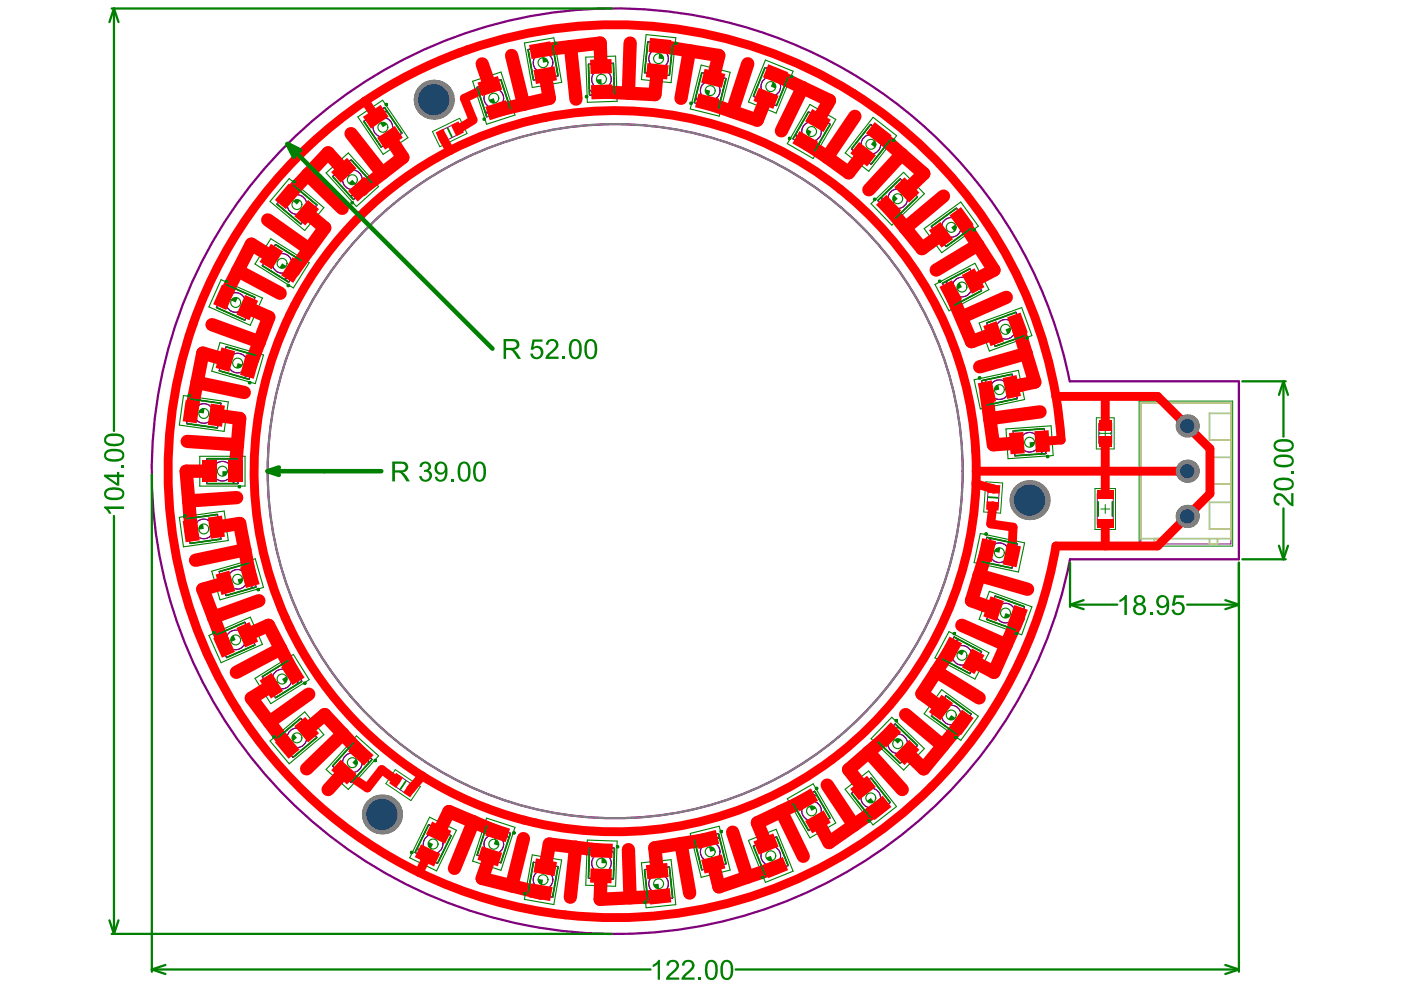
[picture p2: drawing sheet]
<svg xmlns="http://www.w3.org/2000/svg" width="297mm" height="210mm" viewBox="0 0 297 210" stroke-linecap="round" stroke-linejoin="round" font-family="sans-serif">
<path d="M91.7 27.9l5.8-2.8 1.5 3.2-5.7 2.8zM232.4 88.6h3.8v6.6h-3.8zM233.4 91.9h1.9M234.3 90.9v1.9M241.5 85h19.8v30.8h-19.8zM209 102.2l3.6 .2-.5 6.4-3.5-.2zM232.2 103.6h4.3v8.7h-4.3zM233.4 107.9h1.9M234.3 107v1.9M83.8 163.2l5.3 3.6-2 2.9-5.3-3.5z" fill="none" stroke="#008000" stroke-width=".21"/>
<g fill="none" stroke="#008000" stroke-width=".23">
<path d="M100.2 17.2l6-1.9 3 9.1-6 1.9zM111.2 9.1l6.2-1.1 1.7 9.5-6.2 1.1zM124.2 12.1l6.3-.2 .4 9.6-6.4 .2zM137 7.3l6.3 .7-1 9.5-6.3-.6zM148.7 13.8l6.1 1.5-2.3 9.3-6.2-1.5zM162.3 12.7l5.9 2.4-3.6 8.9-5.9-2.4zM61.3 37.9l7.4 6.1-4.1 4.9-7.3-6.2zM69.1 36.7l4.7-4.3 6.5 7.2-4.7 4.2zM75.9 24.8l5.2-3.6 5.4 8-5.3 3.5zM171.7 22.2l5.5 3.1-4.8 8.3-5.5-3.1zM185.1 24.9l5 3.9-5.9 7.5-5-3.9zM46.9 59.3l8.7 3.9-2.5 5.8-8.8-3.9z"/>
<path d="M57.4 50.6l8.2 5.1-3.4 5.4-8.1-5.1zM184.7 43.2l6.9-6.7 4.4 4.6-6.9 6.6zM195.9 48.5l7.8-5.7 3.7 5.1-7.7 5.7zM46.6 72.6l9.3 2.7-1.8 6-9.2-2.6zM198.2 60.3l8.5-4.5 3 5.6-8.5 4.5zM207.6 68.5l9-3.3 2.2 6-9 3.2zM38.9 83.9l9.5 1.3-.9 6.3-9.5-1.4zM42.4 96.7h9.6v6.4h-9.6zM206.5 80.5l9.4-2 1.3 6.2-9.4 2zM213.3 91l9.6-.7 .4 6.3-9.6 .7zM38 109.7l9.5-1.4 .9 6.3-9.5 1.3zM207.8 113.1l9.4 2-1.3 6.2-9.4-2z"/>
<path d="M44.3 134.7l8.8-3.9 2.5 5.8-8.7 3.9zM44.9 121.1l9.2-2.6 1.8 6-9.3 2.7zM201.2 133.9l8.5 4.5-3 5.6-8.5-4.5zM209.8 125.4l9 3.3-2.2 5.9-9-3.3zM54.1 143.8l8.1-5 3.4 5.3-8.2 5.1zM57.3 157.1l7.3-6.2 4.1 4.9-7.4 6.1zM75.6 156l4.7 4.3-6.5 7.1-4.7-4.2zM189.1 152.1l6.9 6.6-4.4 4.6-6.9-6.7zM199.7 146.2l7.7 5.7-3.7 5.1-7.8-5.7zM91.1 173.3l5.7 2.7-4.2 8.6-5.7-2.7zM103.2 173.5l6 1.9-3 9.1-6-1.9zM124.5 178.1l6.4 .2-.4 9.6-6.3-.2z"/>
<path d="M146.3 176.7l6.2-1.5 2.3 9.3-6.1 1.5zM158.7 178.2l5.9-2.4 3.6 8.9-5.9 2.4zM166.9 169.4l5.5-3.2 4.8 8.3-5.5 3.2zM179.2 167.3l5-3.8 5.9 7.5-5 3.9zM112.9 181.3l6.2 1-1.7 9.5-6.2-1.1zM136 182.9l6.3-.6 1 9.5-6.3 .7z"/>
</g>
<g fill="none" stroke="#800080" stroke-width=".24">
<path d="M101.2 18.5l5-1.6 2 6.2-5 1.7zM112 10.5l5.2-.9 1.1 6.5-5.2 .9zM116.1 9.8l1.2 .9M124.8 13.6l5.3-.2 .2 6.6-5.3 .2zM125 19.1l1.1 1M137.4 8.9l5.2 .5-.7 6.6-5.2-.6zM141.5 9.4l.9 1.1M148.8 15.4l5.1 1.2-1.6 6.5-5.1-1.3zM162.2 14.3l4.9 2-2.5 6.1-4.9-2zM166.1 15.9l.5 1.4M62.1 39.2l5.1 4.3-3.4 4-5.1-4.2zM62.9 40l-1.4 .1"/>
<path d="M70.5 37.4l4-3.5 4.4 4.9-3.9 3.5zM77.1 25.7l4.4-2.9 3.7 5.4-4.4 3zM80.6 23.4l1.5 .3M102.9 23.7l1.3 .7M147.5 20.7l.8 1.3M168.7 28.5l.4 1.4M171.4 23.7l4.6 2.6-3.3 5.8-4.6-2.7zM184.6 26.4l4.2 3.2-4.1 5.2-4.2-3.2zM187.9 29l.1 1.4M58.4 51.8l5.6 3.5-2.8 4.5-5.6-3.5zM61.7 58.8l-1.4 .4M74.3 41.5h1.4"/>
<path d="M186.1 42.5l4.8-4.6 3.6 3.8-4.7 4.6zM187 41.8l-.1 1.5M197.5 48l5.3-3.9 3.1 4.3-5.3 3.9zM200.8 59.6l-.4 1.4M205.2 47.5l-.2 1.5M47.9 73.5l6.4 1.9-1.5 5-6.3-1.8zM48 60.4l6.1 2.7-2.2 4.8-6-2.7zM49 60.9l-1.4 .5M53.1 79.3l-1.3 .8M199.8 60.1l5.8-3.1 2.5 4.6-5.8 3.1zM209.2 68.5l6.2-2.3 1.8 5-6.2 2.2zM216.8 70.2l-.7 1.3"/>
<path d="M40.3 84.6l6.6 .9-.8 5.2-6.5-.9zM41.4 84.8l-1.2 .9M43.8 97.3h6.7v5.2h-6.7zM208.1 80.7l6.5-1.4 1.1 5.2-6.5 1.4zM209.2 80.6l-.8 1.2M214.8 91.4l6.6-.5 .4 5.3-6.6 .4zM221.6 95.1l-.9 1.1M39.6 110l6.5-.9 .8 5.2-6.6 .9zM40.7 109.9l-.9 1.2M50.4 101.4l-1 1.1M209.2 113.9l6.5 1.4-1.1 5.2-6.5-1.4zM210.3 114.2l-1.3 .8"/>
<path d="M45.9 134.6l6-2.7 2.2 4.8-6.1 2.7zM46.5 121.2l6.3-1.8 1.5 5.1-6.4 1.8zM46.9 134.2l-.5 1.4M53.9 123.4l-.7 1.3M202.3 135.1l5.8 3.1-2.5 4.6-5.8-3.1zM203.2 135.6l-1.4 .5M211 126.4l6.2 2.2-1.8 5-6.2-2.3zM215.7 132.5l-1.3 .6M55.6 143.5l5.6-3.5 2.8 4.5-5.6 3.5zM58.7 156.5l5.1-4.2 3.4 4-5.1 4.3zM59.6 155.9l-.1 1.4M63.4 143.6l-.4 1.4"/>
<path d="M75 157.5l3.9 3.5-4.4 4.9-4-3.5zM189.8 153.5l4.7 4.6-3.6 3.8-4.8-4.6zM190.5 154.3h-1.4M200.6 147.5l5.3 3.9-3.1 4.3-5.3-3.9zM203.4 154.7l-1.4 .3M78 160.3l.1 1.5M88.5 179.8l.5 1.4M90.9 174.8l4.7 2.3-2.9 6-4.7-2.3zM103.2 175l5 1.7-2 6.3-5-1.7zM107.2 176.4l.6 1.3M125 179.6l5.3 .2-.2 6.6-5.3-.2zM129.2 179.8l1 1.1"/>
<path d="M147.2 178l5.1-1.2 1.6 6.4-5.1 1.2zM151.3 177.1l1.2 .7M159.7 179.4l4.9-2 2.5 6.1-4.9 2zM168.1 170.4l4.6-2.7 3.3 5.8-4.6 2.6zM171.8 168.4l1.4 .3M180.5 168.2l4.2-3.2 4 5.2-4.1 3.2zM184 172.5l1.4 .2M112.2 188.2l.9 1.2M113.1 182.8l5.2 .9-1.1 6.5-5.2-.9zM136.7 184.4l5.2-.6 .7 6.6-5.2 .5zM137.3 189.8l1.2 1M161.9 184.5l1.3 .5"/>
<circle cx="115.1" cy="13.3" r="2.08"/>
<circle cx="127.5" cy="16.8" r="2.08"/>
<circle cx="139.6" cy="12.4" r="2.08"/>
<circle cx="150.6" cy="19.2" r="2.08"/>
<circle cx="163.4" cy="18.4" r="2.08"/>
<circle cx="74.7" cy="38.1" r="2.08"/>
<circle cx="81.2" cy="27" r="2.08"/>
<circle cx="104.7" cy="20.8" r="2.08"/>
<circle cx="172.1" cy="27.9" r="2.08"/>
<circle cx="184.7" cy="30.6" r="2.08"/>
<circle cx="59.8" cy="55.8" r="2.08"/>
<circle cx="63" cy="43.4" r="2.08"/>
<circle cx="190.3" cy="42.1" r="2.08"/>
<circle cx="201.7" cy="48.2" r="2.08"/>
<circle cx="50" cy="64.1" r="2.08"/>
<circle cx="50.4" cy="77" r="2.08"/>
<circle cx="204" cy="60.9" r="2.08"/>
<circle cx="213.2" cy="69.8" r="2.08"/>
<circle cx="43.2" cy="87.7" r="2.08"/>
<circle cx="47.2" cy="99.9" r="2.08"/>
<circle cx="211.9" cy="82.6" r="2.08"/>
<circle cx="218.3" cy="93.8" r="2.08"/>
<circle cx="43.2" cy="112.1" r="2.08"/>
<circle cx="211.9" cy="117.2" r="2.08"/>
<circle cx="50" cy="135.7" r="2.08"/>
<circle cx="50.4" cy="122.8" r="2.08"/>
<circle cx="204" cy="138.9" r="2.08"/>
<circle cx="213.2" cy="130" r="2.08"/>
<circle cx="59.8" cy="144" r="2.08"/>
<circle cx="63" cy="156.4" r="2.08"/>
<circle cx="190.3" cy="157.7" r="2.08"/>
<circle cx="201.7" cy="151.6" r="2.08"/>
<circle cx="74.7" cy="161.7" r="2.08"/>
<circle cx="91.8" cy="179" r="2.08"/>
<circle cx="104.7" cy="179" r="2.08"/>
<circle cx="172.1" cy="171.9" r="2.08"/>
<circle cx="184.6" cy="169.2" r="2.08"/>
<circle cx="115.1" cy="186.5" r="2.08"/>
<circle cx="127.5" cy="183" r="2.08"/>
<circle cx="139.6" cy="187.4" r="2.08"/>
<circle cx="150.6" cy="180.6" r="2.08"/>
<circle cx="163.4" cy="181.5" r="2.08"/>
</g>
<path d="M93.1 27.9l3.4-1.7 1.1 2.1-3.4 1.7zM233 89.8h2.7v4.2h-2.7zM241.9 85.5h19.1v29.8h-19.1zM209.5 103.5l2.4 .2-.3 3.7-2.3-.1zM232.6 104.7h3.4v6.4h-3.4zM84.6 164.4l3.1 2.1-1.3 2-3.2-2.1z" fill="none" stroke="#800080" stroke-width=".21"/>
<g fill="none" stroke="#800080" stroke-width=".48">
<path d="M60.9 30.6a98.3 98.3 0 0 1 165.9 50.3l35.9-.1v37.8h-35.8a98.2 98.2 0 0 1-139.6 69.5 98.2 98.2 0 0 1-30.7-152.9z"/>
<circle cx="130.5" cy="99.9" r="73.6"/>
</g>
<path d="M77.1 49.2a73.6 73.6 0 0 1 119.9 19.1 73.6 73.6 0 0 1-61.1 105 73.6 73.6 0 0 1-72.1-41.9 73.6 73.6 0 0 1 13.3-82.2z" fill="none" stroke="#808080" stroke-width=".21"/>
<path d="M241.9 85.5h19.1v28.7h-19.1zM261 87.6h-4.6v5.7h4.6M261 97h-4.6v5.6h4.6M244.7 114.2v1.1h1.7v-1.1M256.4 114.2v1.1h1.7v-1.1M261 106.5h-4.6v5.7h4.6" fill="none" stroke="#c0c073" stroke-width=".38"/>
<circle cx="218.3" cy="106" r="4.2" fill="#808080"/>
<circle cx="218.3" cy="106" r="3.3" fill="#1f4769"/>
<circle cx="251.7" cy="109.5" r="2.45" fill="#808080"/>
<circle cx="251.7" cy="109.5" r="1.51" fill="#1f4769"/>
<circle cx="251.7" cy="90.3" r="2.45" fill="#808080"/>
<circle cx="251.7" cy="90.3" r="1.51" fill="#1f4769"/>
<circle cx="81" cy="172.7" r="4.2" fill="#808080"/>
<circle cx="81" cy="172.7" r="3.3" fill="#1f4769"/>
<circle cx="251.7" cy="99.9" r="2.45" fill="#808080"/>
<circle cx="251.7" cy="99.9" r="1.51" fill="#1f4769"/>
<circle cx="92" cy="21.1" r="4.2" fill="#808080"/>
<circle cx="92" cy="21.1" r="3.3" fill="#1f4769"/>
<path d="M77.1 49.2a73.6 73.6 0 0 1 119.9 19.1 73.6 73.6 0 0 1-61.1 105 73.6 73.6 0 0 1-72.1-41.9 73.6 73.6 0 0 1 13.3-82.2z" fill="none" stroke="#808080" stroke-width=".21"/>
<path d="M210.5 107.3h.1M210.7 103.7h.1" fill="none" stroke="#f00" stroke-width="1.9"/>
<path d="M76.6 40.2l-.1 .1" fill="none" stroke="#f00" stroke-width="2.8"/>
<circle cx="76.6" cy="40.2" r="1.41" fill="#f00"/>
<path d="M103.9 18.2v.1" fill="none" stroke="#f00" stroke-width="1.9"/>
<path d="M114.6 189.3l.1 .1" fill="none" stroke="#f00" stroke-width="2.8"/>
<circle cx="184.2" cy="159.5" r="1.41" fill="#f00"/>
<path d="M98.4 20.8l1.9 4.6M234.3 84v6.2M234.3 93.6v11.3M256.5 95.1v9.6M210.5 107.3l-.5 3.8M214.5 117.8h.1M214.8 111.8l-.3 6M234.3 111v4.8" fill="none" stroke="#f00" stroke-width="1.9"/>
<circle cx="198.5" cy="142.4" r="1.41" fill="#f00"/>
<g fill="none" stroke="#f00" stroke-width="2.8">
<path d="M115.6 15.9l.9 4.9M121 9.9l1.1 11.1M139.4 15.1l-.5 5M146.2 10.8l-1.8 10M152.4 11.8l-1.2 4.8M170.1 18.6l5.8 2.7M69.6 32.4l-4.4 4.6M74.4 28.3l6.6 8.5M82.7 29.2l2.7 4.2M170.7 30.2l4.7 3.1M186.3 28.5l4.9 4.2M50.4 57.4l-2.9 5.6"/>
<path d="M62.3 57.4l-.2 .2M65 45.1l3.8 3.2M188.4 44l3.5 4.4M55 72.5l-2 5.2M45.9 88l4.9 .7-.5 5.6M50.8 111l-4.9 .8M59.5 137.6l2.6 4.9M201.6 137.7l-3.1 4.7M207.6 122l-1.6 5.4M215.9 131h.1M68.8 151.5l-3.8 3.2M188.4 155.8l-4.2 3.7"/>
<path d="M203.9 153.2h.1M95.2 172.1l5.2 2.2M116.5 179l-.9 4.9M186.3 171.3h.1M108.5 187.8l6.1 1.5M127.4 185.7l-.1 5M127.6 180.3l-5.6-.7-1.1 10.6M139.4 184.7l-.6-5 5.6-.8 1.8 10.5M151.2 183.2l1.2 4.8"/>
</g>
<path d="M93.7 29l1.7 2.9M100.3 25.5l-3 1.8M84 165.4l-3.1-2.2-3 3.9M90.6 181.4l-1.7 3.6" fill="none" stroke="#f00" stroke-width="1.9"/>
<circle cx="207.6" cy="122" r="1.41" fill="#f00"/>
<g fill="none" stroke="#f00" stroke-width="2.8">
<path d="M102.2 13.6l1.7 4.7M108.5 11.8l2.5 10.3M114.7 10.6l12.6-1.5 .1 5M127.6 19.5l11.3 .6M158.5 13.5l-3.2 10.1M65.2 37l-4.3 4.6M69.6 32.4l3.3 3.7M85.4 33.4l-8.8 6.8M116.5 20.8l-11 2.6M162.4 20.8l-1.9 4.7M175.9 21.3l-2.5 4.3M191.2 32.7l-7 7.5"/>
<path d="M53.3 51.8l-2.9 5.6 9 4.8M68.8 48.3l-6.5 9.1M203.9 46.6l3.4 5.3-8.8 5.4M43 74.9l4.8 1.3M45 68.8l10 3.7M52.4 65.2l4.6 2M201.6 62.1l4.4 10.3M215.7 68.9l3.7 12.1-4.9 1.1M39.7 93.6l10.6 .7-.5 5.6M41.8 81.1l10 2.1M44.5 99.9h-5l.5 6.3M40 106.2l.5 6.3"/>
<path d="M50.2 105.5l-10.2 .7M50.8 111l2.2 11.1M209.3 116.6l-1.7 5.4M47.8 123.6l-4.8 1.3M52.4 134.6l4.5-2 2.6 5-9.4 4.9M54.9 127.4l-9.6 3.5 2.2 5.9M53.3 148l7.6 10.2M68.8 151.5l7.7 8.2M184.2 159.5l7.1 7.9M198.5 142.4l9.1 5.6M72.9 163.7l-3.3 3.7M95.2 172.1l-2.2 4.4"/>
<path d="M100.4 174.3l-4 9.8M111 177.8l-2.5 10-6.3-1.5 1.7-4.7M116.5 179l5.5 .6M155.3 176.4l3.1 9.6M170.7 169.6l-10.1 4.8 1.8 4.6M173.4 174.3l2.4 4.3M179.9 163.2l3.1 3.9M133.2 180.1l.4 10.3M139.9 190l-12.6 .7M164.4 183.9l-12 4.1"/>
</g>
<path d="M103.9 18.3l-5.5 2.5M77.4 21.4l2.3 3.4M207 99.9h44.7M223.9 84h21.5l6.3 6.3M225 93.3l-4 .3M210 111.1l4.8 .7M251.7 109.5l-6.3 6.3h-21.5M72.9 163.7l5 3.4M89.5 164.5l-2.5 3" fill="none" stroke="#f00" stroke-width="1.9"/>
<circle cx="165.7" cy="172" r="1.41" fill="#f00"/>
<g fill="none" stroke="#f00" stroke-width="2.8">
<path d="M133.6 9.1l-.4 10.6M139.9 9.8l12.5 2M164.4 15.9l5.7 2.7-4.4 9.1M65.2 37l7.4 7.2M149.9 21.8l10.6 3.7M181.2 24.7l-5.8 8.6 4.5 3.3 3.1-3.9M191.2 32.7l4.7 4.1-3.6 3.5M53.3 51.8l4.2 2.6M56.8 46.6l8.8 6.2M200 41.6l-8.1 6.8 3.6 4.3 4-2.9M207.3 51.9l3.4 5.4-4.4 2.3M43 74.9l-2.5 12.4"/>
<path d="M57 67.2l-2 5.3M210.7 70.7l-4.7 1.7M213.3 63l-9.4 4.3M217.6 75l-9.9 2.8M209.1 83.2l1.5 11.1 5-.3M220.5 87.3l-10.7 1.5M51.9 116.6l-10.4 2.2M43 124.9l2.3 6M203.9 132.6l9.4 4.2M206 127.4l4.7 1.7M207.6 122l10.3 2.9M215.9 131l-5.2 11.5-4.4-2.3"/>
<path d="M57.5 145.4l-4.2 2.6M65.4 147.2l-8.3 5.9M72.7 155.6l-7.7 7.4M184.2 159.5l-4.3 3.7M192 151.5l7.9 6.6M198.5 142.4l-3 4.7 4 2.9M203.9 153.2l-8.1 9.8-3.5-3.5M100.4 174.3l5.1 2.1M149.9 178l-5.5 .9M165.7 172l4.6 9.6M175.4 166.5l5.6 8.5M186.3 171.3l-10.5 7.3"/>
</g>
<g fill="none" stroke="#f00" stroke-width="1.9">
<path d="M225 93.3a94.7 94.7 0 0 0-130.6-80.9 94.7 94.7 0 0 0-35.7 149.4 94.8 94.8 0 0 0 97.2 29.3 94.8 94.8 0 0 0 68-75.3M251.7 90.3l4.8 4.8M206.9 102.6l3.8 1.1M256.5 104.7l-4.8 4.8"/>
<circle cx="130.5" cy="99.9" r="76.5"/>
</g>
<circle cx="218.3" cy="106" r="4.2" fill="#808080"/>
<circle cx="218.3" cy="106" r="3.3" fill="#1f4769"/>
<circle cx="251.7" cy="109.5" r="2.45" fill="#808080"/>
<circle cx="251.7" cy="109.5" r="1.51" fill="#1f4769"/>
<circle cx="251.7" cy="90.3" r="2.45" fill="#808080"/>
<circle cx="251.7" cy="90.3" r="1.51" fill="#1f4769"/>
<circle cx="81" cy="172.7" r="4.2" fill="#808080"/>
<circle cx="81" cy="172.7" r="3.3" fill="#1f4769"/>
<circle cx="251.7" cy="99.9" r="2.45" fill="#808080"/>
<circle cx="251.7" cy="99.9" r="1.51" fill="#1f4769"/>
<circle cx="92" cy="21.1" r="4.2" fill="#808080"/>
<circle cx="92" cy="21.1" r="3.3" fill="#1f4769"/>
<g fill="#f00">
<path d="M209.2 106.3l2.6 .2-.1 1.8-2.6-.2z" fill-rule="evenodd"/>
<path d="M209.4 102.7l2.7 .2-.1 1.8-2.7-.2z" fill-rule="evenodd"/>
<path d="M84 163.9l1.5 1-1.5 2.2-1.5-1z" fill-rule="evenodd"/>
<path d="M95.6 26.5l1.6-.8 1.2 2.4-1.7 .8z" fill-rule="evenodd"/>
<path d="M125.3 18.1l4.5-.2 .1 3-4.5 .2z" fill-rule="evenodd"/>
<path d="M232.6 110.1h3.4v1.7h-3.4z" fill-rule="evenodd"/>
<path d="M50.1 133.1l2.8-1.2 1.8 4.1-2.7 1.3z" fill-rule="evenodd"/>
<path d="M45.2 135.3l2.8-1.2 1.8 4.1-2.7 1.3z" fill-rule="evenodd"/>
<path d="M45.7 121.8l2.9-.8 1.3 4.3-2.9 .9z" fill-rule="evenodd"/>
<path d="M50.9 120.3l2.9-.8 1.2 4.3-2.9 .9z" fill-rule="evenodd"/>
<path d="M38.7 110.5l3-.4 .7 4.5-3 .4z" fill-rule="evenodd"/>
<path d="M44.7 85.6l3 .4-.6 4.5-3-.4z" fill-rule="evenodd"/>
<path d="M47 73.6l2.9 .9-1.3 4.3-2.9-.8z" fill-rule="evenodd"/>
<path d="M52.1 75.1l2.9 .9-1.2 4.3-2.9-.8z" fill-rule="evenodd"/>
<path d="M52 62.5l2.7 1.3-1.8 4.1-2.8-1.2z" fill-rule="evenodd"/>
<path d="M47.1 60.4l2.7 1.2-1.8 4.1-2.8-1.2z" fill-rule="evenodd"/>
<path d="M62.4 153.9l2.3-1.9 2.9 3.5-2.3 1.9z" fill-rule="evenodd"/>
<path d="M58.3 157.4l2.3-1.9 2.9 3.4-2.3 2z" fill-rule="evenodd"/>
<path d="M55 144.3l2.6-1.6 2.4 3.8-2.6 1.6z" fill-rule="evenodd"/>
<path d="M57.4 51.7l2.6 1.6-2.4 3.8-2.6-1.6z" fill-rule="evenodd"/>
<path d="M61.2 38.9l2.3 2-2.9 3.4-2.3-1.9z" fill-rule="evenodd"/>
<path d="M76.9 24.8l3.8-2.6 1.7 2.5-3.8 2.6z" fill-rule="evenodd"/>
<path d="M92.4 28.1l1.6-.8 1.1 2.4-1.6 .8z" fill-rule="evenodd"/>
<path d="M113.6 182l4.5 .8-.5 3-4.5-.8z" fill-rule="evenodd"/>
<path d="M112.7 187.3l4.5 .8-.6 2.9-4.4-.7z" fill-rule="evenodd"/>
<path d="M113.1 14.8l4.5-.7 .5 2.9-4.5 .8z" fill-rule="evenodd"/>
<path d="M112.2 9.5l4.4-.7 .6 2.9-4.5 .8z" fill-rule="evenodd"/>
<path d="M125.2 184.1l4.5 .2-.1 3-4.5-.2z" fill-rule="evenodd"/>
<path d="M125.4 178.7l4.5 .2-.1 3-4.5-.1z" fill-rule="evenodd"/>
<path d="M125.1 12.7l4.5-.2 .1 3-4.5 .2z" fill-rule="evenodd"/>
<path d="M136.9 183.4l4.6-.4 .3 3-4.5 .4z" fill-rule="evenodd"/>
<path d="M137.5 188.8l4.5-.5 .3 3-4.5 .5z" fill-rule="evenodd"/>
<path d="M137.3 13.4l4.5 .4-.3 3-4.6-.4z" fill-rule="evenodd"/>
<path d="M170.7 174.1l3.9-2.3 1.5 2.6-3.9 2.3z" fill-rule="evenodd"/>
<path d="M172.2 23.1l3.9 2.3-1.5 2.6-3.9-2.3z" fill-rule="evenodd"/>
<path d="M180.3 167.3l3.5-2.8 1.9 2.4-3.6 2.7z" fill-rule="evenodd"/>
<path d="M192.8 156.9l2.1 2.1-3.1 3.2-2.2-2.1z" fill-rule="evenodd"/>
<path d="M189.6 39.7l2.2-2.1 3.1 3.2-2.1 2.1z" fill-rule="evenodd"/>
<path d="M182.1 30.1l3.6 2.8-1.8 2.4-3.6-2.8z" fill-rule="evenodd"/>
<path d="M185.5 25.9l3.5 2.8-1.8 2.4-3.6-2.8z" fill-rule="evenodd"/>
<path d="M199.6 147.3l2.5 1.8-2.7 3.6-2.5-1.7z" fill-rule="evenodd"/>
<path d="M204 150.5l2.4 1.7-2.6 3.7-2.5-1.8z" fill-rule="evenodd"/>
<path d="M206.1 137.5l2.6 1.4-2.1 4-2.7-1.4z" fill-rule="evenodd"/>
<path d="M201.3 135l2.7 1.4-2.2 4-2.6-1.4z" fill-rule="evenodd"/>
<path d="M203.9 58.3l2.7-1.4 2.1 4-2.6 1.4z" fill-rule="evenodd"/>
<path d="M199.2 60.8l2.6-1.4 2.2 4-2.7 1.4z" fill-rule="evenodd"/>
<path d="M196.9 48.8l2.5-1.7 2.7 3.6-2.5 1.8z" fill-rule="evenodd"/>
<path d="M201.3 45.7l2.5-1.8 2.6 3.7-2.4 1.7z" fill-rule="evenodd"/>
<path d="M213.9 91.8l3.1-.2 .3 4.5-3 .2z" fill-rule="evenodd"/>
<path d="M219.3 91.4l3-.2 .3 4.5-3 .2z" fill-rule="evenodd"/>
<path d="M232.6 104h3.4v1.7h-3.4z" fill-rule="evenodd"/>
<path d="M233 89.1h2.7v2.2h-2.7z" fill-rule="evenodd"/>
<path d="M233 92.5h2.7v2.2h-2.7z" fill-rule="evenodd"/>
<path d="M42.9 97.6h3.1v4.6h-3.1z" fill-rule="evenodd"/>
<path d="M48.3 97.6h3.1v4.6h-3.1z" fill-rule="evenodd"/>
<path d="M65.3 42.4l2.3 1.9-2.9 3.5-2.3-1.9z" fill-rule="evenodd"/>
<path d="M72.2 161.1l3.4 3-2 2.2-3.4-3z" fill-rule="evenodd"/>
<path d="M70.2 36.5l3.4-3 2 2.2-3.4 3z" fill-rule="evenodd"/>
<path d="M80 29.2l3.7-2.5 1.7 2.5-3.8 2.5z" fill-rule="evenodd"/>
<path d="M89.3 179l4 2-1.3 2.7-4.1-2z" fill-rule="evenodd"/>
<path d="M137.8 8l4.5 .5-.3 3-4.5-.5z" fill-rule="evenodd"/>
<path d="M168 169.4l3.9-2.2 1.5 2.6-3.9 2.2z" fill-rule="evenodd"/>
<path d="M169.5 27.8l3.9 2.2-1.5 2.7-3.9-2.3z" fill-rule="evenodd"/>
<path d="M188.9 153.1l2.2 2.1-3.2 3.3-2.2-2.1z" fill-rule="evenodd"/>
<path d="M185.7 43.4l2.2-2.1 3.2 3.3-2.2 2.1z" fill-rule="evenodd"/>
<path d="M210 126.4l2.9 1.1-1.6 4.2-2.8-1z" fill-rule="evenodd"/>
<path d="M207.3 81.3l3-.7 .9 4.5-3 .6z" fill-rule="evenodd"/>
<path d="M208.5 69.1l2.8-1 1.6 4.3-2.9 1z" fill-rule="evenodd"/>
<path d="M213.5 115.2l3 .7-1 4.4-2.9-.6z" fill-rule="evenodd"/>
<path d="M44.1 109.7l3-.4 .6 4.5-3 .4z" fill-rule="evenodd"/>
<path d="M91.6 174.2l4.1 2-1.3 2.7-4.1-2z" fill-rule="evenodd"/>
<path d="M102.2 179.4l4.3 1.4-.9 2.9-4.4-1.4z" fill-rule="evenodd"/>
<path d="M87 165.9l1.4 1-1.4 2.2-1.5-1z" fill-rule="evenodd"/>
<path d="M102.9 22.6l4.3-1.4 .9 2.9-4.3 1.4z" fill-rule="evenodd"/>
<path d="M159.7 178.4l4.2-1.7 1.2 2.8-4.2 1.7z" fill-rule="evenodd"/>
<path d="M147.4 177.1l4.4-1.1 .7 2.9-4.4 1.1z" fill-rule="evenodd"/>
<path d="M183.6 171.5l3.5-2.8 1.9 2.4-3.6 2.8z" fill-rule="evenodd"/>
<path d="M160.9 18.6l4.2 1.7-1.2 2.8-4.2-1.7z" fill-rule="evenodd"/>
<path d="M162.9 13.6l4.2 1.7-1.1 2.8-4.2-1.7z" fill-rule="evenodd"/>
<path d="M149.4 14.6l4.4 1.1-.7 2.9-4.4-1.1z" fill-rule="evenodd"/>
<path d="M75.8 157.1l3.4 3-2 2.2-3.4-3z" fill-rule="evenodd"/>
<path d="M59.6 141.4l2.6-1.6 2.4 3.9-2.6 1.6z" fill-rule="evenodd"/>
<path d="M39.4 84.8l3 .5-.7 4.4-3-.4z" fill-rule="evenodd"/>
<path d="M62 54.5l2.6 1.6-2.4 3.9-2.6-1.6z" fill-rule="evenodd"/>
<path d="M73.8 40.5l3.4-3 2 2.2-3.4 3z" fill-rule="evenodd"/>
<path d="M103.8 174.3l4.4 1.4-1 2.9-4.3-1.4z" fill-rule="evenodd"/>
<path d="M101.2 17.5l4.4-1.4 .9 2.9-4.3 1.4z" fill-rule="evenodd"/>
<path d="M161.8 183.4l4.2-1.7 1.1 2.8-4.2 1.7z" fill-rule="evenodd"/>
<path d="M148.7 182.3l4.4-1.1 .7 2.9-4.4 1.1z" fill-rule="evenodd"/>
<path d="M148.1 19.8l4.4 1.1-.7 2.9-4.4-1.1z" fill-rule="evenodd"/>
<path d="M215.1 128.3l2.8 1-1.5 4.2-2.9-1z" fill-rule="evenodd"/>
<path d="M212.6 80.2l2.9-.7 1 4.5-3 .6z" fill-rule="evenodd"/>
<path d="M213.5 67.3l2.9-1 1.5 4.2-2.8 1z" fill-rule="evenodd"/>
<path d="M208.2 114.1l3 .6-.9 4.5-3-.7z" fill-rule="evenodd"/>
</g>
<g fill="#008000">
<path d="M50.4 122.8l1-.3v.1l-.1 .8-.6 .4z"/>
<path d="M49.2 63.4l.6-.3 .6 .1-.4 .9-1-.4z"/>
<path d="M62.2 155.7l.1-.1 .7 .8-.8 .7-.3-.7z"/>
<path d="M80.6 26.1l.8-.1 .7 .4-.9 .6z"/>
<path d="M150.3 179.6l.8 .1 .5 .6-1 .3z"/>
<path d="M149.6 19l1 .2-.3 1-.6-.4z"/>
<path d="M162.4 181.8l1-.3 .4 .9h-.8z"/>
<path d="M171.5 171l.8-.1 .7 .5-.9 .5z"/>
<path d="M171.2 27.4l.9 .5-.6 .9-.5-.6z"/>
<path d="M183.8 169.8l.8-.6 .7 .8-.8 .2z"/>
<path d="M185.3 29.8l.4 .7-.2 .7-.8-.6z"/>
<path d="M189.6 156.9l.7-.3 .8 .3-.8 .8z"/>
<path d="M189.6 41.4l.7 .7-.7 .8-.3-.8z"/>
<path d="M203.2 138.2l.6-.3 .7 .1-.5 .9-1-.4z"/>
<path d="M211.1 116.4l.5-.2h.5l-.2 1-1-.2z"/>
<path d="M42.5 86.9l.4-.2 .5-.1-.2 1.1-1-.2z"/>
<path d="M49.2 134.9l.3-.2 .5 1-1 .4-.1-.6z"/>
<path d="M90.9 178.5l.9 .5-.4 .9-.6-.6z"/>
<path d="M114.1 186.3l1 .2-.1 1.1-.7-.5z"/>
<path d="M115 12.2l.7 .2 .5 .7-1.1 .2z"/>
<path d="M126.5 16.8h1l.1 1-.8-.2z"/>
<path d="M218.3 93.8l1-.1v.2l-.3 .6-.6 .3z"/>
<path d="M42.5 111.4l.6-.3 .1 1-1 .2v-.5z"/>
<path d="M47.2 99.9h1v.3l-.4 .6-.6 .2z"/>
<path d="M50.4 77l1 .3-.5 .6-.8 .1z"/>
<path d="M59.8 55.8l.9 .6-.7 .5-.8-.2z"/>
<path d="M62.2 42.6l.7-.3 .7 .3-.6 .8-.8-.7z"/>
<path d="M75.4 160.9l.4 .7-.3 .8-.8-.7z"/>
<path d="M73.9 38.8l.8-.7 .7 .8-.7 .3z"/>
<path d="M103.7 21.1l1-.3 .3 1h-.8z"/>
<path d="M139.7 11.4l.8 .4 .2 .7-1.1-.1z"/>
<path d="M163.8 17.4l.6 .5v.9l-1-.4z"/>
<path d="M201.7 151.6l.8 .6-.7 .4-.7-.1z"/>
<path d="M203.2 60.1l.3-.2 .5 1-1 .5-.1-.7z"/>
<path d="M213.2 130l1 .4-.6 .5-.8 .1z"/>
<path d="M213.2 69.8l1-.3v.4l-.2 .6-.4 .3z"/>
<path d="M59.8 144l.9-.6 .1 .2v.7l-.4 .6z"/>
<path d="M105 178l.6 .5 .1 .8-1-.3z"/>
<path d="M127.6 182l.7 .3 .3 .8-1.1-.1z"/>
<path d="M138.6 187.5l1-.1 .1 1-.7-.2z"/>
<path d="M201.7 48.2l.8-.6 .2 .3v.6l-.4 .6z"/>
<path d="M211.1 81.9l.6-.3 .2 1-1 .2v-.5z"/>
</g>
<path d="M77.1 49.2a73.6 73.6 0 0 1 119.9 19.1 73.6 73.6 0 0 1-61.1 105 73.6 73.6 0 0 1-72.1-41.9 73.6 73.6 0 0 1 13.3-82.2z" fill="none" stroke="#808080" stroke-width=".21"/>
<g fill="none" stroke="#008000" stroke-width=".38">
<path d="M101.2 18.6l2 6.1M106.2 16.9l2 6.1M112 10.6l1.1 6.3M117.2 9.7l1.1 6.3M124.8 13.7l.2 6.4M130.1 13.5l.2 6.4M137.3 9l-.6 6.3M142.6 9.5l-.7 6.4M148.8 15.5l-1.6 6.2M153.9 16.7l-1.5 6.3M162.2 14.4l-2.4 5.9M167.1 16.4l-2.4 5.9"/>
<path d="M62.2 39.3l4.9 4.1M70.6 37.5l4.3 4.8M74.5 34l4.3 4.7M77.2 25.8l3.6 5.3M81.6 22.9l3.6 5.3M94.9 27.2l.9 1.8M171.4 23.8l-3.2 5.5M176 26.4l-3.2 5.6M184.5 26.4l-3.9 5.1M188.7 29.7l-3.9 5.1M190.8 38l-4.6 4.5M55.7 56.4l5.4 3.4"/>
<path d="M58.5 51.9l5.4 3.4M58.8 43.3l4.9 4.2M194.5 41.8l-4.6 4.5M202.7 44.2l-5.2 3.8M205.6 57l-5.7 3M205.8 48.5l-5.2 3.7M46 65.2l5.8 2.6M46.6 78.6l6.1 1.8M48 73.6l6.2 1.7M48.1 60.4l5.9 2.6M208 61.7l-5.6 3M214.5 79.4l-6.3 1.3"/>
<path d="M215.3 66.2l-6 2.2M217.1 71.2l-6 2.2M39.7 89.8l6.3 .9M40.4 84.6l6.4 .9M43.9 97.3h6.5M215.6 84.5l-6.3 1.4M221.3 90.9l-6.4 .5M221.7 96.2l-6.4 .4M233.2 91.8v.2M235.5 91.8v.2M43.9 102.5h6.5M46 109.1l-6.3 .9"/>
<path d="M46.8 114.3l-6.4 .9M52.7 119.4l-6.1 1.8M208.2 119.1l6.3 1.3M209.3 113.9l6.3 1.4M209.5 105.4l2.1 .1M232.8 106.4v3M235.8 106.4v3M51.8 132l-5.8 2.6M54 136.8l-5.9 2.6M54.2 124.5l-6.2 1.7M199.9 139.8l5.7 3M202.4 135.1l5.6 3"/>
<path d="M209.3 131.4l6 2.2M211.1 126.4l6 2.2M61.1 140l-5.4 3.4M63.7 152.4l-4.9 4.1M63.9 144.5l-5.4 3.4M67.1 156.4l-4.9 4.1M74.9 157.6l-4.3 4.7M186.2 157.3l4.6 4.5M189.9 153.5l4.6 4.5M197.5 151.9l5.2 3.7M200.6 147.6l5.2 3.7M78.8 161.1l-4.3 4.8"/>
<path d="M86.1 165.6l-1.2 1.7M90.9 174.9l-2.9 5.8M95.6 177.2l-2.8 5.8M103.2 175.1l-2 6.1M108.2 176.8l-2 6.1M125 179.7l-.2 6.4M130.3 179.9l-.2 6.4M147.2 178.1l1.6 6.2M152.4 176.8l1.5 6.3M159.8 179.5l2.4 5.9M164.7 177.5l2.4 5.9M168.2 170.5l3.2 5.5"/>
<path d="M172.8 167.8l3.2 5.6M180.6 168.3l3.9 5M184.7 165l4 5.1M113.1 182.9l-1.1 6.3M118.3 183.8l-1.1 6.3M136.7 184.5l.6 6.3M141.9 183.9l.7 6.4"/>
</g>
<g fill="none" stroke="#008000" stroke-width=".48">
<path d="M23.7 1.8h106M24.2 1.8l-1 2.9M24.2 1.8v89.6M24.2 1.8l.9 2.9M263.4 80.8h9.2M272.1 80.8l1 2.9M272.1 80.8l-.9 2.9M272.1 80.8v11.8M24.2 109.4v88.6M32.2 100.6v105.4M226.9 119.3v9.4M262.7 119.3v86.7"/>
<path d="M263.4 118.6h9.2M271.2 115.7l.9 2.9M272.1 107.8v10.8M273.1 115.7l-1 2.9M226.9 128.2h10M226.9 128.2l2.8 1M229.7 127.2l-2.8 1M251.7 128.2h11M259.8 127.2l2.9 1M262.7 128.2l-2.9 1M23.2 195.1l1 2.9M23.7 198h106"/>
<path d="M25.1 195.1l-.9 2.9M32.2 205.6l2.9 .9M32.2 205.6h105.7M35.1 204.6l-2.9 1M156 205.6h106.7M259.8 204.6l2.9 1M262.7 205.6l-2.9 .9"/>
</g>
<path d="M61 30.5l1.3 2.7M61 30.5l2.7 1.4M61 30.5l43.4 43.4M56.7 99.9l2.4 .8M56.7 99.9h24.1M59.1 99.1l-2.4 .8" fill="none" stroke="#008000" stroke-width=".96"/>
<g fill="#008000">
<path d="M22.1 107.4h4.2v.5h-3.3l.6 1h-.5l-.4-.6-.6-.6z"/>
<path d="M25.7 98.7h.6v.5h-.6z"/>
<path d="M112.9 72h2.1v.5h-1.7l-.2 1.1a1.41 1.41 0 0 1 2.1 1 1.41 1.41 0 0 1-1.8 1.5 1.16 1.16 0 0 1-1-1.1l.6-.1a.89 .89 0 0 0 1.1 .8 .89 .89 0 0 0 .5-1.3 .87 .87 0 0 0-.7-.6 .87 .87 0 0 0-.9 .4l-.5-.1z"/>
<path d="M116.1 72.2l.2-.1a1.3 1.3 0 0 1 1.9 .3 1.3 1.3 0 0 1-.4 1.8l-1.4 1.4h2v.5l-2.8-.1a3.5 3.5 0 0 1 1.6-1.9 .97 .97 0 0 0 .7-.9 .97 .97 0 0 0-.6-.9 .83 .83 0 0 0-1 .8h-.6z"/>
<path d="M119.2 75.5h.7v.6h-.7z"/>
<path d="M237.3 127.2l.6-.3 .6-.7h.4v4.2h-.5v-3.3l-1.1 .6z"/>
<path d="M243.8 129.8h.6v.6h-.6z"/>
<path d="M248.9 126.2h2.1v.5h-1.7l-.2 1.1a1.42 1.42 0 0 1 2.1 1.2 1.42 1.42 0 0 1-1.9 1.4 1.26 1.26 0 0 1-.9-1.1l.5-.1a.87 .87 0 0 0 1.1 .8 .87 .87 0 0 0 .6-1.1 .88 .88 0 0 0-.6-.8 .88 .88 0 0 0-1 .4l-.5-.1z"/>
<path d="M89.2 98.2a1.18 1.18 0 0 1 1.6-.2 1.18 1.18 0 0 1 .4 1.5l-.4 .3a1.22 1.22 0 0 1 .7 1.4 1.22 1.22 0 0 1-1.2 1h-.2a1.23 1.23 0 0 1-1.2-1.2l.5-.1a.83 .83 0 0 0 1 .8 .83 .83 0 0 0 .6-1.1 .83 .83 0 0 0-1.1-.5v-.5a.72 .72 0 0 0 1-.5 .72 .72 0 0 0-.7-.9 .72 .72 0 0 0-.8 .8h-.5z"/>
<path d="M95.7 101.5h.6v.6h-.6z"/>
<path d="M270.4 104.9a1.71 1.71 0 0 1 2.4 .8l1 .9v-2h.4v2.7l-.7-.2-.9-1a1.82 1.82 0 0 0-1.6-1 .82 .82 0 0 0-.5 1 .82 .82 0 0 0 .8 .6l-.1 .5a1.41 1.41 0 0 1-.8-2.3z"/>
<path d="M273.7 99.9h.5v.5h-.5z"/>
<path d="M138.4 204.6l.8-.5 .4-.6h.3v4.2h-.5v-3.3l-.9 .6z"/>
<path d="M141.6 203.9l.3-.2a1.29 1.29 0 0 1 1.6 0 1.29 1.29 0 0 1 .4 1.5l-2 2h2.1v.5h-2.8v-.1a4.3 4.3 0 0 1 1.8-2.1 .83 .83 0 0 0 .1-1.5 .83 .83 0 0 0-1.3 .8l-.5-.1z"/>
<path d="M145 203.8l.2-.1a1.31 1.31 0 0 1 1.9 .3 1.31 1.31 0 0 1-.6 1.9l-1.3 1.3h2.1v.5h-2.8l.3-.8 1-.9a1.27 1.27 0 0 0 .7-1.9 .83 .83 0 0 0-.9-.1 .83 .83 0 0 0-.5 .8l-.5-.1z"/>
<path d="M148.1 207.2h.6v.5h-.6z"/>
<path d="M22.4 103.8l1-.4 1-.1a1.61 1.61 0 0 1 1.9 1.6 1.63 1.63 0 0 1-1.9 1.1h-.5a1.46 1.46 0 0 1-1.7-1.8zM22.6 104.3a.81 .81 0 0 0 .1 .9 .81 .81 0 0 0 .9 .3h.6a1.36 1.36 0 0 0 1.7-.7l.1-.1a1.31 1.31 0 0 0-1.6-.9h-.2a1.76 1.76 0 0 0-1.6 .5z"/>
<path d="M22.1 100.6h2.7v-.5h.5v.5h1v.6h-1v1.8h-.5l-2.7-1.9zM22.9 101.2l1.9 1.2v-1.2z"/>
<path d="M22.4 95.7l.9-.5h1a1.62 1.62 0 0 1 2 1.5 1.64 1.64 0 0 1-1.9 1.2l-.8-.1a1.34 1.34 0 0 1-1.4-.6 1.34 1.34 0 0 1 .2-1.5zM22.6 96.1a.87 .87 0 0 0 .1 1 .87 .87 0 0 0 1 .2l.5 .1a1.42 1.42 0 0 0 1.8-.9 1.09 1.09 0 0 0-1.4-.8l-1.5 .1z"/>
<path d="M22.4 92.4l.8-.4 1.1-.1a1.57 1.57 0 0 1 2 1.6 1.5 1.5 0 0 1-1.7 1.1h-.7a1.92 1.92 0 0 1-1.6-.6 1.31 1.31 0 0 1 .1-1.6zM22.6 92.8a.85 .85 0 0 0 .1 .9 .85 .85 0 0 0 .9 .4h1a1.08 1.08 0 0 0 1.3-.7 1.12 1.12 0 0 0-1.5-1l-1.3 .1z"/>
<path d="M106.8 71.9h1.9a1.17 1.17 0 0 1 1.4 1 1.17 1.17 0 0 1-1.2 1.3l.6 .4 1 1.5h-.7l-1.1-1.6-.4-.3h-1v1.9h-.5zM107.3 72.4v1.3h1.2a.73 .73 0 0 0 1-.3 .73 .73 0 0 0-.4-1z"/>
<path d="M121 72.3a1.39 1.39 0 0 1 1.7-.2 1.39 1.39 0 0 1 .6 1.6l.1 .4a1.8 1.8 0 0 1-1.4 2.1l-.1-.1a1.46 1.46 0 0 1-1.3-1.7l.1-1.4zM121.4 72.6l-.3 1.5a1.42 1.42 0 0 0 .8 1.7 1.08 1.08 0 0 0 .9-1.4v-.4a1.32 1.32 0 0 0-.8-1.7l-.3 .1z"/>
<path d="M124.3 72.3a1.37 1.37 0 0 1 1.6-.2 1.37 1.37 0 0 1 .7 1.5v.6a1.75 1.75 0 0 1-1.4 2 1.42 1.42 0 0 1-1.3-1.6v-1.2zM124.7 72.6l-.3 .8v.7a1.32 1.32 0 0 0 .8 1.7 1.29 1.29 0 0 0 .9-1.6v-.2a1.72 1.72 0 0 0-.5-1.6l-.5-.1z"/>
<path d="M240.6 126.5h.1a1.14 1.14 0 0 1 1.7-.1 1.14 1.14 0 0 1 0 1.6l-.2 .1a1.28 1.28 0 0 1 .5 1.8 1.28 1.28 0 0 1-1.9 .3 1.17 1.17 0 0 1-.6-1.1 1.17 1.17 0 0 1 .8-1 .93 .93 0 0 1-.4-1.6zM240.9 127.2a.7 .7 0 0 0 1.4 0 .7 .7 0 0 0-1.4 0zM240.7 129.2a.85 .85 0 0 0 1.7 0 .85 .85 0 0 0-1.7 0z"/>
<path d="M245.4 126.6a1.44 1.44 0 0 1 1.8-.3 1.44 1.44 0 0 1 .7 1.6v.5a1.66 1.66 0 0 1-1.8 2l-.7-.4-.2-.6h.5a.84 .84 0 0 0 1 .6 .84 .84 0 0 0 .6-1.1l.1-.5a1.26 1.26 0 0 1-1.7 .4 1.26 1.26 0 0 1-.5-1.6zM245.9 126.9a.99 .99 0 0 0 .6 1.6 .95 .95 0 0 0 .8-1.1 .95 .95 0 0 0-1.1-.8z"/>
<path d="M83.2 97.8h1.8a1.18 1.18 0 0 1 1.6 1 1.18 1.18 0 0 1-1.2 1.3l.8 .8 .7 1.2h-.7l-1-1.5-.6-.4h-.9v1.9h-.5zM83.7 98.3v1.4h1.3a.73 .73 0 0 0 1-.6 .73 .73 0 0 0-.9-.8z"/>
<path d="M92.5 98.2l.1-.1a1.46 1.46 0 0 1 1.6 0 1.46 1.46 0 0 1 .7 1.5v.5a1.57 1.57 0 0 1-2 2l-.4-.3-.3-.7h.5a.81 .81 0 0 0 .9 .6 .81 .81 0 0 0 .7-.9l.1-.7a1.31 1.31 0 0 1-1.9 .2 1.31 1.31 0 0 1-.2-1.8zM92.8 98.7a.88 .88 0 0 0 .2 1.3 .88 .88 0 0 0 1.3-.5 .87 .87 0 0 0-.4-1.1 .87 .87 0 0 0-1.1 .3z"/>
<path d="M97.5 98.2a1.41 1.41 0 0 1 1.6-.1 1.41 1.41 0 0 1 .7 1.5v.6a1.49 1.49 0 0 1-1.6 1.9 1.48 1.48 0 0 1-1.2-1.7l.1-1.2zM97.8 98.5l-.2 .7v.8a1.45 1.45 0 0 0 .8 1.7 1.18 1.18 0 0 0 .8-1.4v-.3a1.44 1.44 0 0 0-.7-1.7z"/>
<path d="M100.8 98.2a1.37 1.37 0 0 1 1.6-.1 1.37 1.37 0 0 1 .6 1.4v.7a1.5 1.5 0 0 1-1.7 1.9 1.87 1.87 0 0 1-1-2.1l.1-1.2zM101.1 98.6l-.3 1.5a1.55 1.55 0 0 0 .7 1.6 1.07 1.07 0 0 0 1-1.4v-.3a1.32 1.32 0 0 0-.8-1.7z"/>
<path d="M270.2 102l.3-.4 .5-.2 1.3-.1a1.74 1.74 0 0 1 2 1.4 1.54 1.54 0 0 1-1.7 1.3h-.6a1.52 1.52 0 0 1-1.9-1.9zM270.7 102.1a.79 .79 0 0 0-.1 1 .79 .79 0 0 0 .9 .3l.7 .1a1.33 1.33 0 0 0 1.7-.9 1.16 1.16 0 0 0-1.4-.8h-1.1z"/>
<path d="M270.2 97.1l.3-.4 .8-.3h1.1a1.55 1.55 0 0 1 1.9 1.5 1.37 1.37 0 0 1-1.6 1.1l-.7 .1a1.58 1.58 0 0 1-1.9-1.8zM270.5 97.4a.87 .87 0 0 0 .2 .9 .87 .87 0 0 0 .9 .2l.6 .1a1.53 1.53 0 0 0 1.7-.8 1.14 1.14 0 0 0-1.4-.9h-.4a1.9 1.9 0 0 0-1.6 .5z"/>
<path d="M270.3 93.6l.7-.4 1.3-.1a1.58 1.58 0 0 1 2 1.6 1.84 1.84 0 0 1-2.2 1.1h-.2a1.72 1.72 0 0 1-1.9-1.2l.1-.5zM270.5 94.1a.89 .89 0 0 0 .2 .9 .89 .89 0 0 0 .9 .3h.6a1.45 1.45 0 0 0 1.7-.9 1.48 1.48 0 0 0-1.8-.8l-1.1 .1z"/>
<path d="M149.9 203.9a1.39 1.39 0 0 1 1.6-.2 1.39 1.39 0 0 1 .7 1.6v.5a2.05 2.05 0 0 1-1 2 1.46 1.46 0 0 1-1.7-1.8v-1.4zM150.2 204.3l-.2 1.5a1.62 1.62 0 0 0 .6 1.5 1.01 1.01 0 0 0 1-1.3l.1-.4a1.39 1.39 0 0 0-.8-1.7h-.3z"/>
<path d="M153.1 203.9a1.35 1.35 0 0 1 1.6-.2 1.35 1.35 0 0 1 .7 1.4l.1 .8a1.6 1.6 0 0 1-1.6 1.9 1.62 1.62 0 0 1-1.2-1.9l.1-1.3zM153.5 204.2l-.2 .8v.7a1.29 1.29 0 0 0 .7 1.6l.1 .1a1.21 1.21 0 0 0 .8-1.5v-.3a1.5 1.5 0 0 0-.7-1.7h-.3z"/>
</g>
<g fill="none" stroke="#008000" stroke-width=".57">
<circle cx="117.8" cy="9.2" r=".1"/>
<circle cx="143.3" cy="9.2" r=".1"/>
<circle cx="167.8" cy="16.3" r=".1"/>
<circle cx="62.3" cy="38.5" r=".1"/>
<circle cx="81.9" cy="22.2" r=".1"/>
<circle cx="102.7" cy="25.3" r=".1"/>
<circle cx="124.4" cy="20.5" r=".1"/>
<circle cx="146.5" cy="21.9" r=".1"/>
<circle cx="167.4" cy="29.4" r=".1"/>
<circle cx="189.5" cy="29.8" r=".1"/>
<circle cx="48" cy="59.7" r=".1"/>
<circle cx="74.7" cy="43" r=".1"/>
<circle cx="185.5" cy="42.3" r=".1"/>
<circle cx="199.2" cy="59.6" r=".1"/>
<circle cx="206.5" cy="48.8" r=".1"/>
<circle cx="61.1" cy="60.5" r=".1"/>
<circle cx="217.7" cy="71.7" r=".1"/>
<circle cx="40.1" cy="83.9" r=".1"/>
<circle cx="52.9" cy="81.1" r=".1"/>
<circle cx="207.7" cy="80.1" r=".1"/>
<circle cx="222.1" cy="96.8" r=".1"/>
<circle cx="39.2" cy="109.4" r=".1"/>
<circle cx="50.8" cy="103.2" r=".1"/>
<circle cx="209.1" cy="113.2" r=".1"/>
<circle cx="45.3" cy="134.1" r=".1"/>
<circle cx="54.7" cy="125" r=".1"/>
<circle cx="202.3" cy="134.3" r=".1"/>
<circle cx="215.4" cy="134.3" r=".1"/>
<circle cx="58.1" cy="156.2" r=".1"/>
<circle cx="64.6" cy="144.9" r=".1"/>
<circle cx="190" cy="152.8" r=".1"/>
<circle cx="202.7" cy="156.4" r=".1"/>
<circle cx="79.6" cy="161.2" r=".1"/>
<circle cx="108.9" cy="176.6" r=".1"/>
<circle cx="130.9" cy="179.5" r=".1"/>
<circle cx="152.9" cy="176.3" r=".1"/>
<circle cx="173.1" cy="167.2" r=".1"/>
<circle cx="184.2" cy="174" r=".1"/>
<circle cx="87.3" cy="180.7" r=".1"/>
<circle cx="111.3" cy="189.5" r=".1"/>
<circle cx="136.7" cy="191.3" r=".1"/>
<circle cx="161.7" cy="186" r=".1"/>
</g>
<g fill="none" stroke="#008000" stroke-width=".24">
<circle cx="115.1" cy="13.3" r="1.05"/>
<circle cx="127.5" cy="16.8" r="1.05"/>
<circle cx="139.6" cy="12.4" r="1.05"/>
<circle cx="150.6" cy="19.2" r="1.05"/>
<circle cx="163.4" cy="18.4" r="1.05"/>
<circle cx="74.7" cy="38.1" r="1.05"/>
<circle cx="81.2" cy="27" r="1.05"/>
<circle cx="104.7" cy="20.8" r="1.05"/>
<circle cx="172.1" cy="27.9" r="1.05"/>
<circle cx="184.7" cy="30.6" r="1.05"/>
<circle cx="59.8" cy="55.8" r="1.05"/>
<circle cx="63" cy="43.4" r="1.05"/>
<circle cx="190.3" cy="42.1" r="1.05"/>
<circle cx="201.7" cy="48.2" r="1.05"/>
<circle cx="50" cy="64.1" r="1.05"/>
<circle cx="50.4" cy="77" r="1.05"/>
<circle cx="204" cy="60.9" r="1.05"/>
<circle cx="213.2" cy="69.8" r="1.05"/>
<circle cx="43.2" cy="87.7" r="1.05"/>
<circle cx="47.2" cy="99.9" r="1.05"/>
<circle cx="211.9" cy="82.6" r="1.05"/>
<circle cx="218.3" cy="93.8" r="1.05"/>
<circle cx="43.2" cy="112.1" r="1.05"/>
<circle cx="211.9" cy="117.2" r="1.05"/>
<circle cx="50" cy="135.7" r="1.05"/>
<circle cx="50.4" cy="122.8" r="1.05"/>
<circle cx="204" cy="138.9" r="1.05"/>
<circle cx="213.2" cy="130" r="1.05"/>
<circle cx="59.8" cy="144" r="1.05"/>
<circle cx="63" cy="156.4" r="1.05"/>
<circle cx="190.3" cy="157.7" r="1.05"/>
<circle cx="201.7" cy="151.6" r="1.05"/>
<circle cx="74.7" cy="161.7" r="1.05"/>
<circle cx="91.8" cy="179" r="1.05"/>
<circle cx="104.7" cy="179" r="1.05"/>
<circle cx="172.1" cy="171.9" r="1.05"/>
<circle cx="184.6" cy="169.2" r="1.05"/>
<circle cx="115.1" cy="186.5" r="1.05"/>
<circle cx="127.5" cy="183" r="1.05"/>
<circle cx="139.6" cy="187.4" r="1.05"/>
<circle cx="150.6" cy="180.6" r="1.05"/>
<circle cx="163.4" cy="181.5" r="1.05"/>
</g>
</svg>
